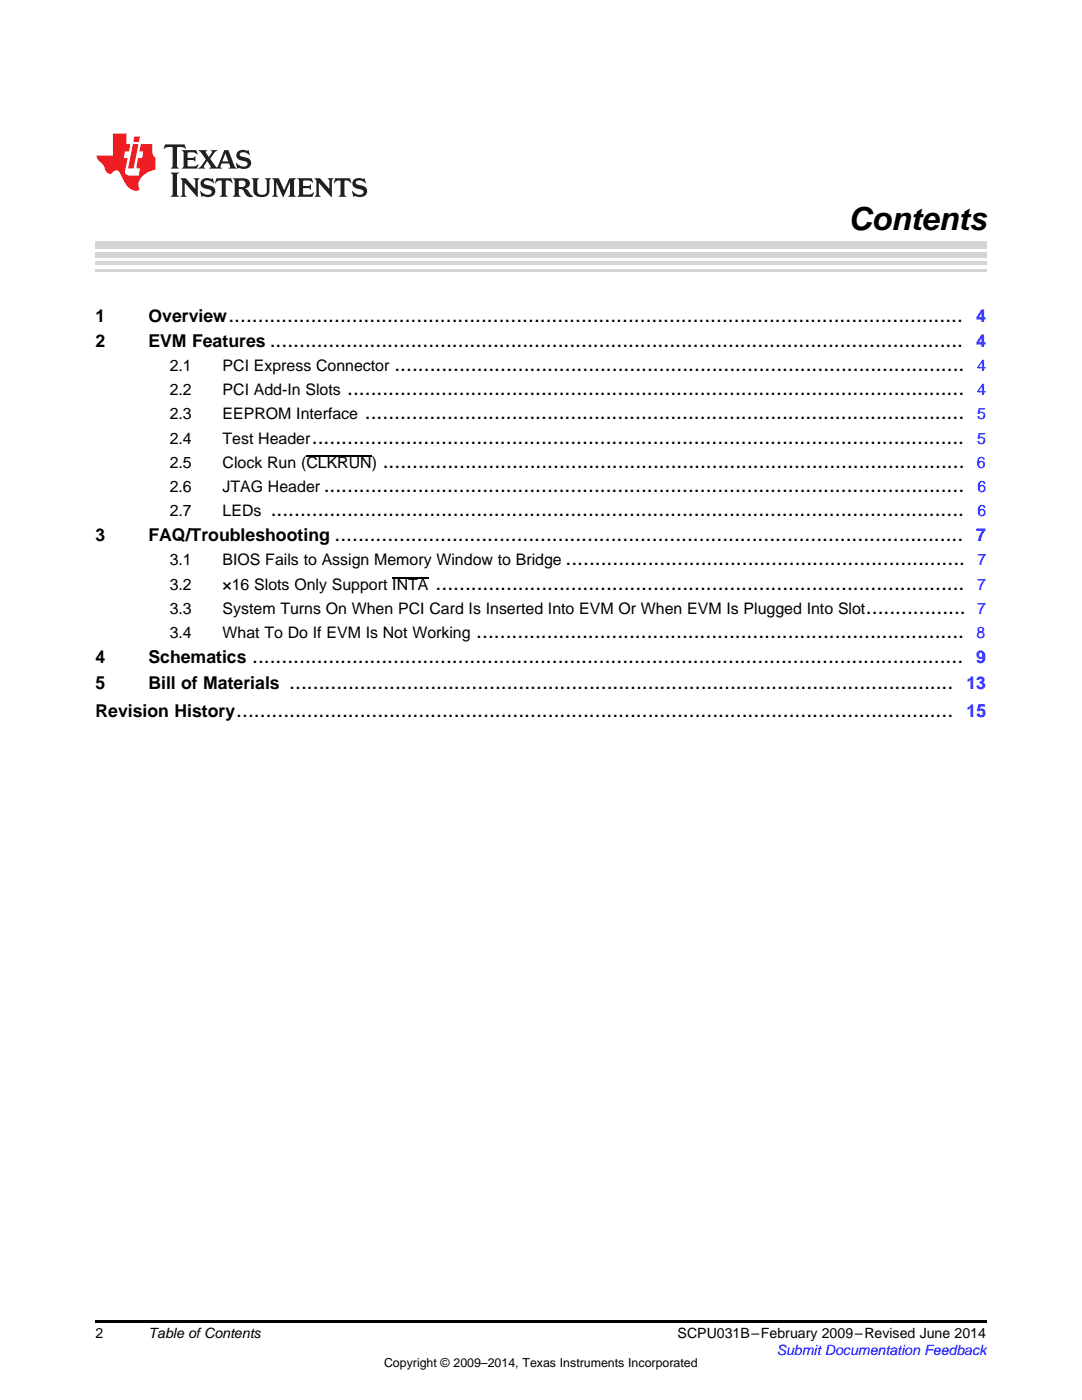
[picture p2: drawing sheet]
<svg xmlns="http://www.w3.org/2000/svg" width="216mm" height="279mm" viewBox="0 0 216 279" stroke-linecap="round" stroke-linejoin="round" font-family="sans-serif">
<defs><g id="words">
<text font-size="6.3" x="169.3" y="46">Contents</text>
<g font-size="4.2">
<text x="45.6" y="64.2">.............................................................................................................................</text>
<text x="53.8" y="69.3">......................................................................................................................</text>
<text x="78.7" y="74.1">.................................................................................................</text>
<text x="69.3" y="78.9">.........................................................................................................</text>
<text x="72.8" y="83.7">......................................................................................................</text>
<text x="62.2" y="88.5">...............................................................................................................</text>
<text x="76.4" y="93.3">...................................................................................................</text>
<text x="64.6" y="98.1">.............................................................................................................</text>
<text x="54" y="102.9">......................................................................................................................</text>
<text x="66.7" y="108.1">...........................................................................................................</text>
<text x="112.8" y="112.9">....................................................................</text>
<text x="86.9" y="117.7">..........................................................................................</text>
<text x="172.8" y="122.4">.................</text>
<text x="95" y="127.2">...................................................................................</text>
<text x="50.3" y="132.4">.........................................................................................................................</text>
<text x="57.7" y="137.5">.................................................................................................................</text>
<text x="47.2" y="143.1">..........................................................................................................................</text>
</g>
<g font-size="3.5">
<text x="19" y="64.2">1</text>
<text x="29.6" y="64.2">Overview</text>
<text x="19" y="69.3">2</text>
<text x="29.6" y="69.3">EVM Features</text>
<text x="19" y="108.1">3</text>
<text x="29.6" y="108.1">FAQ/Troubleshooting</text>
<text x="19" y="132.4">4</text>
<text x="19" y="137.5">5</text>
<text x="29.6" y="132.4">Schematics</text>
<text x="29.6" y="137.5">Bill of Materials</text>
<text x="19" y="143.1">Revision History</text>
</g>
<g font-size="3.5" fill="#00f">
<text x="194.8" y="64.2">4</text>
<text x="194.8" y="69.3">4</text>
<text x="194.8" y="108.1">7</text>
<text x="192.8" y="137.5">13</text>
<text x="194.8" y="132.4">9</text>
<text x="192.9" y="143.1">15</text>
</g>
<g font-size="3.2">
<text x="33.9" y="74.1">2.1</text>
<text x="44.4" y="74.1">PCI Express Connector</text>
<text x="33.9" y="78.9">2.2</text>
<text x="33.9" y="83.7">2.3</text>
<text x="44.4" y="78.9">PCI Add-In Slots</text>
<text x="44.4" y="83.7">EEPROM Interface</text>
<text x="33.9" y="88.5">2.4</text>
<text x="44.4" y="88.5">Test Header</text>
<text x="33.9" y="93.3">2.5</text>
<text x="44.4" y="93.3">Clock Run (CLKRUN)</text>
<text x="33.9" y="98.1">2.6</text>
<text x="44.4" y="98.1">JTAG Header</text>
<text x="33.9" y="102.9">2.7</text>
<text x="44.4" y="102.9">LEDs</text>
<text x="33.9" y="112.9">3.1</text>
<text x="44.4" y="112.9">BIOS Fails to Assign Memory Window to Bridge</text>
<text x="33.9" y="117.7">3.2</text>
<text x="44.4" y="117.7">×16 Slots Only Support INTA</text>
<text x="33.9" y="122.4">3.3</text>
<text x="44.4" y="122.4">System Turns On When PCI Card Is Inserted Into EVM Or When EVM Is Plugged Into Slot</text>
<text x="33.9" y="127.2">3.4</text>
<text x="44.4" y="127.2">What To Do If EVM Is Not Working</text>
</g>
<g font-size="3.2" fill="#00f">
<text x="195" y="74.1">4</text>
<text x="195" y="78.9">4</text>
<text x="195" y="83.7">5</text>
<text x="195" y="88.5">5</text>
<text x="194.9" y="93.3">6</text>
<text x="195" y="98.1">6</text>
<text x="195" y="102.9">6</text>
<text x="195" y="112.9">7</text>
<text x="195" y="117.7">7</text>
<text x="195" y="122.4">7</text>
<text x="194.9" y="127.2">8</text>
</g>
<g font-size="2.8">
<text x="19" y="267">2</text>
<text x="29.6" y="267.1">Table ofContents</text>
<text x="135.2" y="267.1">SCPU031B–February 2009–Revised June 2014</text>
</g>
<text font-size="2.8" fill="#00f" x="155" y="270.4">Submit Documentation Feedback</text>
<text font-size="2.5" x="76.6" y="272.7">Copyright © 2009–2014, Texas Instruments Incorporated</text>
</g></defs>
<path d="M19 263.5h177.8v.6h-177.8z" fill="#000"/>
<path d="M19 54h177.8" fill="none" stroke="#d4d4d4" stroke-width=".42"/>
<g fill="#d4d4d4">
<path d="M19 52.1h177.8v.7h-177.8z"/>
<path d="M19 50.3h177.8v1.1h-177.8z"/>
<path d="M19 48.2h177.8v1.4h-177.8z"/>
</g>
<path d="M32.9 28.8l-.3 .9 .1 .1a1.64 1.64 0 0 1 1.7-.4l.1 3.7-.4 .6h1.6l-.4-.6v-3.5v-.2l.4-.1a1.36 1.36 0 0 1 1.3 .5l.1-.1-.3-.9zM36.3 30l.3 .3v.3v2.5v.2l-.3 .4h3l.3-.9-.1-.1a1.87 1.87 0 0 1-2 .4l-.1-1.2 1.2 .1 .4 .2v-1l-.4 .3h-1.2l.1-1 .2-.1a1.66 1.66 0 0 1 1.7 .5l.1-.1-.3-.8zM39.6 30l1.5 1.8-.9 1.3-.7 .6h1.4l-.3-.4 .7-1.2 .8 1.2-.3 .4h2.5l-.3-.4 .2-.7h1.5l.2 .7-.3 .4h1.6l-.4-.6-1.2-3.1h-.8l-1.2 2.9-.4 .5-1.3-1.7 .9-1.2 .6-.5h-1.4l.3 .3-.6 1-.6-1 .2-.3zM45 30.6l.6 1.6h-1.2zM47.4 30.3a1.04 1.04 0 0 0-.2 1.1 1.04 1.04 0 0 0 1 .6l1 .3a.5 .5 0 0 1 .2 .5 .5 .5 0 0 1-.5 .4 1.76 1.76 0 0 1-1.7-.7l-.1 .1 .3 1.1 .2-.2a2.54 2.54 0 0 0 2.2-.2 1.12 1.12 0 0 0 .2-1.2 1.12 1.12 0 0 0-1-.7l-1-.2a.4 .4 0 0 1-.2-.5 .4 .4 0 0 1 .4-.3 1.6 1.6 0 0 1 1.6 .6l.1-.1-.3-.9-.3 .1-.2-.1a1.62 1.62 0 0 0-1.7 .3zM34.1 34.4l.3 .4 .1 .2v3.7l-.1 .2-.3 .4h1.6l-.3-.4-.1-.2v-3.7l.1-.2 .3-.4zM36 35.6l.4 .6v2.5l-.1 .2-.3 .4h1.2l-.3-.6v-2.2l2.6 2.8v-3.1l.3-.6h-1.2l.3 .3 .1 1.8-1.9-2.1zM40.3 35.9a1.04 1.04 0 0 0-.2 1.1 1.04 1.04 0 0 0 .9 .7l1 .2a.5 .5 0 0 1 .2 .5 .5 .5 0 0 1-.4 .4 1.76 1.76 0 0 1-1.8-.7l-.1 .1 .3 1.1 .2-.1a2.55 2.55 0 0 0 2.3-.3 1.12 1.12 0 0 0 .2-1.2 1.12 1.12 0 0 0-1-.7l-1-.2a.41 .41 0 0 1-.2-.5 .41 .41 0 0 1 .4-.3 1.6 1.6 0 0 1 1.5 .6l.1-.1-.3-.9-.2 .1-.2-.1a1.64 1.64 0 0 0-1.7 .3zM43.2 35.6l-.3 .9 .1 .1a.95 .95 0 0 1 1.2-.5v2.6v.2l-.4 .4h1.6l-.3-.4-.1-.2v-2.4l.3-.3a1.02 1.02 0 0 1 1 .6l.1-.1-.3-.9zM46.5 35.6l.3 .3v.3v2.5v.2l-.3 .4h1.5l-.3-.4-.1-1.2a.9 .9 0 0 1 1.2 .8 1.07 1.07 0 0 0 1.7 .6 1.97 1.97 0 0 1-1.1-1.2l-.5-.3a.98 .98 0 0 0 1-1 .98 .98 0 0 0-1-1zM47.7 36.1l.2-.1a.81 .81 0 0 1 1.1 .6 .64 .64 0 0 1-.7 .7h-.7zM50.2 35.6l.3 .3 .1 .3v1.9a1.59 1.59 0 0 0 2.1 1.2 1.15 1.15 0 0 0 1.1-1.3v-2.1l.3-.3h-1.2l.3 .6v1.8a.97 .97 0 0 1-.7 .9 .97 .97 0 0 1-1.1-.5l-.1-2.2 .1-.3 .3-.3zM54.3 35.6l.3 .3 .1 .3v2.5l-.4 .6h1.2l-.4-.6v-2.4l1.4 3 1.4-3v2.4l-.4 .6h1.5l-.3-.4v-.2v-2.5v-.3l.3-.3h-1.3l-1 2.4-1.1-2.4zM59.3 35.6l.3 .3 .1 .3v2.5l-.1 .2-.3 .4h3l.4-.9-.1-.1a1.88 1.88 0 0 1-2.1 .5v-1.2h1.2l.3 .3v-1.1l-.3 .3h-1.2v-1l.3-.1a1.66 1.66 0 0 1 1.6 .5l.1-.1-.3-.8zM62.8 35.6l.3 .6v2.5v.2l-.3 .4h1.2l-.4-.6v-2.2l2.6 2.8v-3.1l.3-.6h-1.1l.3 .3v1.8l-1.8-2.1zM66.9 35.6l-.3 .9 .1 .1a.95 .95 0 0 1 1.2-.5v2.6v.2l-.4 .4h1.6l-.3-.4-.1-.2v-2.4l.3-.3a1.02 1.02 0 0 1 1 .6l.1-.1-.3-.9zM70.6 35.9a1.04 1.04 0 0 0-.2 1.1 1.04 1.04 0 0 0 .9 .7l1 .2a.5 .5 0 0 1 .2 .5 .5 .5 0 0 1-.4 .4 1.75 1.75 0 0 1-1.8-.7l-.1 .1 .3 1.1 .2-.1a2.56 2.56 0 0 0 2.3-.3 1.12 1.12 0 0 0 .2-1.2 1.12 1.12 0 0 0-1-.7l-1-.2a.4 .4 0 0 1-.2-.5 .4 .4 0 0 1 .4-.3 1.6 1.6 0 0 1 1.5 .6l.1-.1-.3-.9-.2 .1-.2-.1a1.64 1.64 0 0 0-1.7 .3z" fill="#231f20"/>
<path d="M22.5 26.6v4.4h-3.2a2.57 2.57 0 0 0 1.2 1.8l.4 .7a1.22 1.22 0 0 0 1.3 1.1l.2-.1a.9 .9 0 0 1 1-.5 .9 .9 0 0 1 .7 .8l.5 1.1a2.58 2.58 0 0 0 3.3 2 2.35 2.35 0 0 1 .9-3.1l1.1-.6 1.1-.4v-2.3a1.45 1.45 0 0 1-.6-1.3v-1.4h-2.3l-.3 1.4h.8l-.2 1.4h-.9l-.3 1.5 .1 .5h.7l-.3 1.4h-1.1a1.52 1.52 0 0 1-1.7-.6l.6-2.8h-.8l.2-1.4h.8l.3-1.4h-.7v-2.2zM26.5 28.8l-1 4.8h1.2l.9-4.8zM26.8 27.3l-.2 1h1.1l.2-1z" fill="#ee1d23"/>
<path d="M61.1 90.9h13.1M78.3 115.3h7.2" fill="none" stroke="#000" stroke-width=".21"/>
<use href="#words"/>
</svg>
